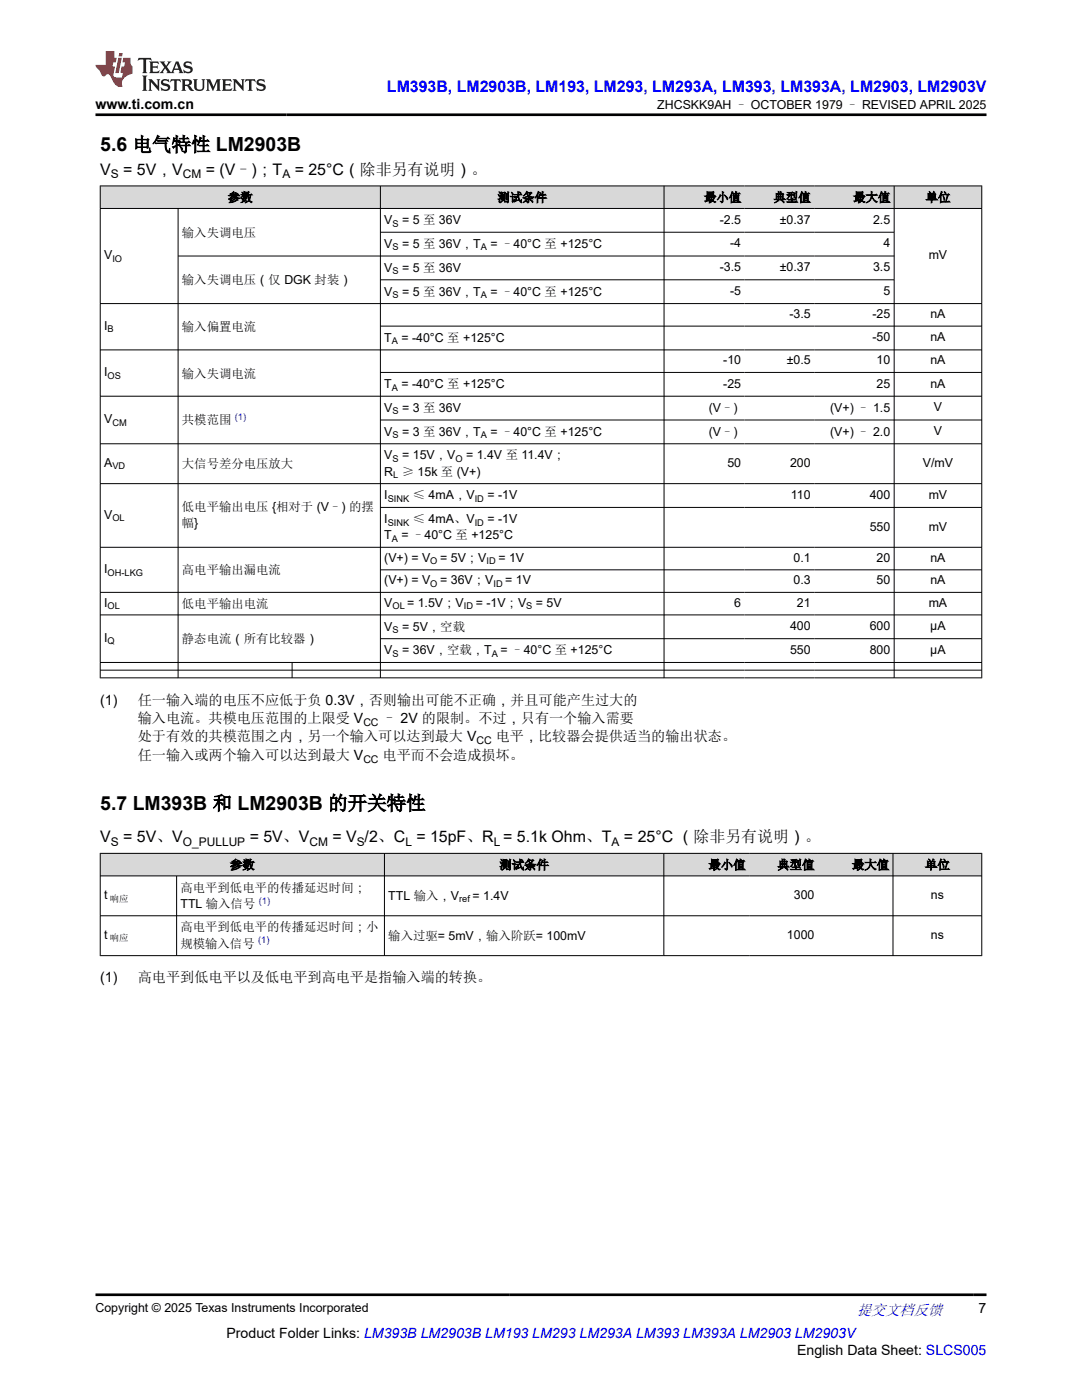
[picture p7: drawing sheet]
<svg xmlns="http://www.w3.org/2000/svg" width="216mm" height="279mm" viewBox="0 0 216 279" stroke-linecap="round" stroke-linejoin="round" font-family="sans-serif">
<defs><g id="words">
<g font-size="3.9">
<text x="20" y="30.2">5.6 电气特性 LM2903B</text>
<text x="20" y="161.6">5.7 LM393B 和 LM2903B 的开关特性</text>
</g>
<text font-size="3.2" fill="#00f" x="77.2" y="18.3">LM393B, LM2903B, LM193, LM293, LM293A, LM393, LM393A, LM2903, LM2903V</text>
<g font-size="3.2">
<text x="20" y="34.9">V</text>
<text x="24.6" y="34.9">= 5V，V</text>
<text x="41.1" y="34.9">= (V–)；T</text>
<text x="58.8" y="34.9">= 25°C（除非另有说明）。</text>
<text x="20" y="168.1">V</text>
<text x="24.6" y="168.1">= 5V、V</text>
<text x="49.8" y="168.1">= 5V、V</text>
<text x="66.3" y="168.1">= V /2、C = 15pF、R = 5.1k Ohm、T</text>
<text x="124.5" y="168.1">= 25°C （除非另有说明）。</text>
</g>
<text font-size="3" fill="#00f" x="171" y="262.4">提交文档反馈</text>
<g font-size="2.8">
<text x="19" y="21.7">www.ti.com.cn</text>
<text x="20" y="140.6">(1)</text>
<text x="27.5" y="140.6">任一输入端的电压不应低于负 0.3V，否则输出可能不正确，并且可能产生过大的</text>
<text x="27.5" y="144.3">输入电流。共模电压范围的上限受 V</text>
<text x="27.5" y="148">处于有效的共模范围之内，另一个输入可以达到最大 V</text>
<text x="76.3" y="144.3">– 2V 的限制。不过，只有一个输入需要</text>
<text x="98.9" y="148">电平，比较器会提供适当的输出状态。</text>
<text x="27.5" y="151.6">任一输入或两个输入可以达到最大 V</text>
<text x="76.3" y="151.6">电平而不会造成损坏。</text>
<text x="20" y="196.1">(1)</text>
<text x="27.5" y="196.1">高电平到低电平以及低电平到高电平是指输入端的转换。</text>
<text x="195.3" y="262.1">7</text>
<text x="45.2" y="266.9">Product Folder Links: LM393B LM2903B LM193 LM293 LM293A LM393 LM393A LM2903 LM2903V</text>
<text x="159" y="270.3">English Data Sheet: SLCS005</text>
</g>
<g font-size="2.5">
<text x="131.2" y="21.8">ZHCSKK9AH – OCTOBER 1979 – REVISED APRIL 2025</text>
<text x="45.5" y="40.2">参数</text>
<text x="99.3" y="40.2">测试条件</text>
<text x="140.5" y="40.2">最小值</text>
<text x="154.4" y="40.2">典型值</text>
<text x="170.2" y="40.2">最大值</text>
<text x="184.7" y="40.2">单位</text>
<text x="36.3" y="47.2">输入失调电压</text>
<text x="76.7" y="44.7">V</text>
<text x="80.2" y="44.7">= 5 至 36V</text>
<text x="143.6" y="44.6">-2.5</text>
<text x="155.6" y="44.6">±0.37</text>
<text x="174.2" y="44.6">2.5</text>
<text x="20.8" y="51.7">V</text>
<text x="76.7" y="49.5">V</text>
<text x="80.2" y="49.5">= 5 至 36V，T</text>
<text x="97.9" y="49.5">= –40°C 至 +125°C</text>
<text x="145.7" y="49.4">-4</text>
<text x="176.3" y="49.4">4</text>
<text x="185.3" y="51.7">mV</text>
<text x="36.3" y="56.6">输入失调电压（仅 DGK 封装）</text>
<text x="76.7" y="54.2">V</text>
<text x="76.7" y="59">V</text>
<text x="80.2" y="54.2">= 5 至 36V</text>
<text x="80.2" y="59">= 5 至 36V，T</text>
<text x="97.9" y="59">= –40°C 至 +125°C</text>
<text x="143.6" y="54.1">-3.5</text>
<text x="145.7" y="58.9">-5</text>
<text x="155.6" y="54.1">±0.37</text>
<text x="174.2" y="54.1">3.5</text>
<text x="176.3" y="58.9">5</text>
<text x="20.8" y="65.8">I</text>
<text x="157.5" y="63.5">-3.5</text>
<text x="174.1" y="63.5">-25</text>
<text x="185.6" y="63.5">nA</text>
<text x="36.3" y="66.1">输入偏置电流</text>
<text x="76.7" y="68.2">T</text>
<text x="80.1" y="68.2">= -40°C 至 +125°C</text>
<text x="174.1" y="68.1">-50</text>
<text x="185.6" y="68.1">nA</text>
<text x="20.8" y="75.1">I</text>
<text x="36.3" y="75.3">输入失调电流</text>
<text x="76.7" y="77.5">T</text>
<text x="80.1" y="77.5">= -40°C 至 +125°C</text>
<text x="144.3" y="72.7">-10</text>
<text x="144.3" y="77.3">-25</text>
<text x="157" y="72.7">±0.5</text>
<text x="174.9" y="72.7">10</text>
<text x="174.9" y="77.3">25</text>
<text x="185.6" y="72.7">nA</text>
<text x="185.6" y="77.3">nA</text>
<text x="76.7" y="82.2">V</text>
<text x="80.2" y="82.2">= 3 至 36V</text>
<text x="141.4" y="82.2">(V–)</text>
<text x="165.6" y="82.2">(V+) – 1.5</text>
<text x="186.3" y="82.1">V</text>
<text x="20.8" y="84.5">V</text>
<text x="36.3" y="84.6">共模范围</text>
<text x="76.7" y="87">V</text>
<text x="80.2" y="87">= 3 至 36V，T</text>
<text x="97.9" y="87">= –40°C 至 +125°C</text>
<text x="141.4" y="87">(V–)</text>
<text x="165.6" y="87">(V+) – 2.0</text>
<text x="186.3" y="86.8">V</text>
<text x="20.8" y="93.2">A</text>
<text x="36.3" y="93.4">大信号差分电压放大</text>
<text x="76.7" y="94.9">R ≥ 15k 至 (V+)</text>
<text x="76.7" y="91.7">V</text>
<text x="80.2" y="91.7">= 15V，V</text>
<text x="93" y="91.7">= 1.4V 至 11.4V；</text>
<text x="145.1" y="93.2">50</text>
<text x="157.6" y="93.2">200</text>
<text x="184.1" y="93.2">V/mV</text>
<text x="76.7" y="99.7">I</text>
<text x="82.4" y="99.7">≤ 4mA，V</text>
<text x="97.3" y="99.7">= -1V</text>
<text x="157.8" y="99.5">110</text>
<text x="173.5" y="99.5">400</text>
<text x="185.3" y="99.5">mV</text>
<text x="20.8" y="103.5">V</text>
<text x="36.3" y="102">低电平输出电压 {相对于 (V–) 的摆</text>
<text x="36.3" y="105.2">幅}</text>
<text x="76.7" y="107.6">T</text>
<text x="76.7" y="104.4">I</text>
<text x="80.1" y="107.6">= –40°C 至 +125°C</text>
<text x="82.4" y="104.4">≤ 4mA、V</text>
<text x="97.3" y="104.4">= -1V</text>
<text x="173.5" y="105.9">550</text>
<text x="185.3" y="105.9">mV</text>
<text x="76.7" y="112.1">(V+) = V</text>
<text x="87.8" y="112.1">= 5V；V</text>
<text x="99.5" y="112.1">= 1V</text>
<text x="158.3" y="112.1">0.1</text>
<text x="174.9" y="112.1">20</text>
<text x="185.6" y="112.1">nA</text>
<text x="20.8" y="114.4">I</text>
<text x="36.3" y="114.6">高电平输出漏电流</text>
<text x="76.7" y="116.6">(V+) = V</text>
<text x="87.8" y="116.6">= 36V；V</text>
<text x="100.8" y="116.6">= 1V</text>
<text x="158.3" y="116.6">0.3</text>
<text x="174.9" y="116.6">50</text>
<text x="185.6" y="116.6">nA</text>
<text x="20.8" y="121.1">I</text>
<text x="36.3" y="121.4">低电平输出电流</text>
<text x="76.7" y="121.1">V</text>
<text x="76.7" y="125.9">V</text>
<text x="80.2" y="125.9">= 5V，空载</text>
<text x="81.2" y="121.1">= 1.5V；V</text>
<text x="94.9" y="121.1">= -1V；V</text>
<text x="106.9" y="121.1">= 5V</text>
<text x="146.5" y="121.1">6</text>
<text x="157.6" y="125.7">400</text>
<text x="159" y="121.1">21</text>
<text x="173.5" y="125.7">600</text>
<text x="185.3" y="121.1">mA</text>
<text x="185.6" y="125.7">µA</text>
<text x="20.8" y="128.1">I</text>
<text x="36.3" y="128.2">静态电流（所有比较器）</text>
<text x="76.7" y="130.6">V</text>
<text x="80.2" y="130.6">= 36V，空载，T</text>
<text x="99.9" y="130.6">= –40°C 至 +125°C</text>
<text x="157.6" y="130.5">550</text>
<text x="173.5" y="130.5">800</text>
<text x="185.6" y="130.5">µA</text>
<text x="45.9" y="173.4">参数</text>
<text x="99.6" y="173.4">测试条件</text>
<text x="141.4" y="173.4">最小值</text>
<text x="155.1" y="173.4">典型值</text>
<text x="170" y="173.4">最大值</text>
<text x="184.6" y="173.4">单位</text>
<text x="20.8" y="179.4">t</text>
<text x="36" y="177.9">高电平到低电平的传播延迟时间；</text>
<text x="77.5" y="179.5">TTL 输入，V</text>
<text x="94.3" y="179.5">= 1.4V</text>
<text x="158.4" y="179.4">300</text>
<text x="185.7" y="179.4">ns</text>
<text x="36" y="181.2">TTL 输入信号</text>
<text x="36" y="185.9">高电平到低电平的传播延迟时间；小</text>
<text x="20.8" y="187.4">t</text>
<text x="36" y="189.1">规模输入信号</text>
<text x="77.5" y="187.5">输入过驱= 5mV，输入阶跃= 100mV</text>
<text x="157" y="187.4">1000</text>
<text x="185.7" y="187.4">ns</text>
<text x="19" y="261.8">Copyright © 2025 Texas Instruments Incorporated</text>
</g>
<g font-size="2.4">
<text x="22.1" y="35.5">S</text>
<text x="36.5" y="35.5">CM</text>
<text x="56.3" y="35.5">A</text>
<text x="22.1" y="168.7">S</text>
<text x="36.5" y="168.7">O_PULLUP</text>
<text x="61.7" y="168.7">CM</text>
<text x="71.2" y="168.7">S</text>
<text x="80.9" y="168.7">L</text>
<text x="98.5" y="168.7">L</text>
<text x="122" y="168.7">A</text>
</g>
<g font-size="2.1">
<text x="72.5" y="144.9">CC</text>
<text x="95.1" y="148.5">CC</text>
<text x="72.5" y="152.2">CC</text>
</g>
<g font-size="1.9">
<text x="78.3" y="45.2">S</text>
<text x="22.4" y="52.2">IO</text>
<text x="78.3" y="50">S</text>
<text x="96" y="50">A</text>
<text x="78.3" y="54.7">S</text>
<text x="78.3" y="59.5">S</text>
<text x="96" y="59.5">A</text>
<text x="21.5" y="66.3">B</text>
<text x="78.2" y="68.7">A</text>
<text x="21.5" y="75.6">OS</text>
<text x="78.2" y="78">A</text>
<text x="78.3" y="82.7">S</text>
<text x="22.4" y="85">CM</text>
<text x="78.3" y="87.5">S</text>
<text x="96" y="87.5">A</text>
<text x="22.4" y="93.7">VD</text>
<text x="78.3" y="92.2">S</text>
<text x="78.5" y="95.4">L</text>
<text x="90.9" y="92.2">O</text>
<text x="77.4" y="100.2">SINK</text>
<text x="94.7" y="100.2">ID</text>
<text x="22.4" y="104">OL</text>
<text x="77.4" y="104.9">SINK</text>
<text x="94.7" y="104.9">ID</text>
<text x="78.2" y="108.1">A</text>
<text x="85.9" y="112.6">O</text>
<text x="97.1" y="112.6">ID</text>
<text x="21.5" y="114.9">OH-LKG</text>
<text x="85.9" y="117.1">O</text>
<text x="98.5" y="117.1">ID</text>
<text x="21.5" y="121.6">OL</text>
<text x="78.3" y="121.6">OL</text>
<text x="92.6" y="121.6">ID</text>
<text x="105" y="121.6">S</text>
<text x="21.5" y="128.6">Q</text>
<text x="78.3" y="126.3">S</text>
<text x="78.3" y="131.1">S</text>
<text x="98.1" y="131.1">A</text>
<text x="21.9" y="179.9">响应</text>
<text x="91.6" y="180">ref</text>
<text x="21.9" y="187.9">响应</text>
</g>
<g font-size="1.9" fill="#00f">
<text x="46.9" y="83.8">(1)</text>
<text x="51.6" y="180.3">(1)</text>
<text x="51.5" y="188.3">(1)</text>
</g>
</g></defs>
<g fill="#d8d8d8">
<path d="M20 37.1h175.9v4.5h-175.9z" fill-rule="evenodd"/>
<path d="M20.1 37.2h55.7v4.3h-55.7z" fill-rule="evenodd"/>
<path d="M76 37.2h56.4v4.3h-56.4z" fill-rule="evenodd"/>
<path d="M132.6 37.2h16v4.3h-16z" fill-rule="evenodd"/>
<path d="M148.6 37.2h13.9v4.3h-13.9z" fill-rule="evenodd"/>
<path d="M162.5 37.2h15.9v4.3h-15.9z" fill-rule="evenodd"/>
<path d="M178.5 37.2h17.3v4.3h-17.3z" fill-rule="evenodd"/>
</g>
<g fill="none" stroke="#000" stroke-width=".2">
<path d="M19.9 37.1h176.1M20 37v98.3M75.9 37v98.3M132.5 37v98.3M178.4 37v98.3M195.9 37v98.3M19.9 41.6h176.1M35.5 41.6v93.7M75.9 46.3h102.6M75.9 55.8h102.6M178.5 51.1h-143M19.9 60.6h176.1"/>
<path d="M19.9 69.8h176.1M19.9 79.1h176.1M75.9 65.1h120.1M75.9 74.3h120.1M19.9 88.6h176.1M19.9 96.5h176.1M75.9 83.8h120.1M19.9 118.2h176.1M75.9 101.3h120.1M75.9 113.7h120.1M196 109.2h-176.1M19.9 122.7h176.1"/>
<path d="M19.9 132.2h176.1M19.9 133.7h176.1M19.9 135.3h176.1M58.3 132.2v3.1M75.9 127.5h120.1"/>
</g>
<g fill="#d8d8d8">
<path d="M20 170.3h175.9v4.5h-175.9z" fill-rule="evenodd"/>
<path d="M20.1 170.4h56.5v4.3h-56.5z" fill-rule="evenodd"/>
<path d="M76.8 170.4h55.6v4.3h-55.6z" fill-rule="evenodd"/>
<path d="M132.5 170.4h17v4.3h-17z" fill-rule="evenodd"/>
<path d="M149.5 170.4h13.7v4.3h-13.7z" fill-rule="evenodd"/>
<path d="M163.2 170.4h14.9v4.3h-14.9z" fill-rule="evenodd"/>
<path d="M178.2 170.4h17.6v4.3h-17.6z" fill-rule="evenodd"/>
</g>
<path d="M19.9 170.3h176.1M19.9 174.8h176.1M20 170.2v20.6M35.2 174.8v16M76.7 170.2v20.6M132.5 170.2v20.6M178.2 170.2v20.6M195.9 170.2v20.6M19.9 182.8h176.1M19.9 190.7h176.1" fill="none" stroke="#000" stroke-width=".2"/>
<path d="M27.7 11.6l-.2 .5 .5-.2h.6v.1v2.2l-.2 .4h1l-.2-.4v-2.2v-.1h.5l.5 .2-.1-.5zM29.8 12.3l.2 .4v1.5l-.2 .4h1.9l.1-.6a1.08 1.08 0 0 1-1.3 .2v-.7h.6l.4 .2v-.7l-.4 .2h-.6v-.5l.2-.2a1 1 0 0 1 1 .3l-.1-.5zM31.8 12.3l1 1.1-1 1.2h.9l-.2-.2 .4-.8 .5 .8-.2 .2h1.6l-.2-.2 .1-.5h1l.1 .5-.1 .2h.9l-.2-.3-.8-2h-.5l-1 2.2-.8-1.1 .9-1.1h-.8l.2 .2-.5 .6-.3-.6 .1-.2zM35.2 12.7l.4 1h-.8zM36.8 12.4a.65 .65 0 0 0-.2 .7 .65 .65 0 0 0 .6 .5l.7 .1 .1 .3a.79 .79 0 0 1-.7 .4 .79 .79 0 0 1-.7-.5l.1 .7 .2-.1a.93 .93 0 0 0 1.1 .1 .93 .93 0 0 0 .4-1 1.46 1.46 0 0 0-1.2-.6l-.1-.3a1.09 1.09 0 0 1 1.2 .2l-.2-.6-.1 .1-.6-.2zM28.4 15.1l.2 .4v2.2l-.2 .4h1l-.2-.4v-2.2l.2-.4zM29.6 15.8l.2 .4v1.5l-.2 .4h.8l-.3-.4v-1.3l1.7 1.8v-2l.2-.4h-.8l.2 .2 .1 1.1-1.2-1.3zM32.3 15.9a.65 .65 0 0 0-.2 .8 .65 .65 0 0 0 .7 .4l.6 .2 .1 .2a.79 .79 0 0 1-.7 .4 .79 .79 0 0 1-.7-.5l.1 .7 .2-.1a.93 .93 0 0 0 1.1 .1 .93 .93 0 0 0 .4-.9 1.46 1.46 0 0 0-1.2-.6l-.1-.4a1.09 1.09 0 0 1 1.2 .2l-.2-.6-.1 .1-.6-.1zM34.1 15.8l-.1 .6a.63 .63 0 0 1 .7-.3l.1 1.6-.3 .4h1l-.2-.4v-1.6a.66 .66 0 0 1 .8 .3l-.1-.6zM36.2 15.8l.2 .4v1.5l-.2 .4h.9l-.2-.2v-.7h.5l.1 .2a.79 .79 0 0 0 1.2 .6l-1-.9a.61 .61 0 0 0 .6-.6 .61 .61 0 0 0-.5-.7zM36.9 16.1h.2a.47 .47 0 0 1 .5 .1 .47 .47 0 0 1 .1 .5l-.2 .1-.6 .1zM38.5 15.8l.2 .2a2.27 2.27 0 0 0 .4 2 1.04 1.04 0 0 0 1.7-.7v-1.3l.2-.2h-.8l.2 .4v1.1a.6 .6 0 0 1-.6 .6 .6 .6 0 0 1-.6-.6v-1.1l.3-.4zM41.1 15.8l.2 .4v1.5l-.2 .4h.7l-.2-.4v-1.4l.9 1.9 .8-1.9v1.4l-.2 .4h1l-.3-.4v-1.5l.3-.4h-.8l-.7 1.5-.7-1.5zM44.3 15.8l.2 .4v1.5l-.2 .4h1.9l.1-.6a1.09 1.09 0 0 1-1.3 .2v-.7h.6l.4 .2v-.6l-.4 .2h-.6v-.6l.2-.1a1.01 1.01 0 0 1 1 .3l-.1-.6zM46.4 15.8l.3 .4v1.5l-.3 .4h.8l-.2-.4v-1.3l1.6 1.8v-2l.2-.4h-.7l.2 .2v1.1l-1.2-1.3zM49 15.8l-.1 .6a.63 .63 0 0 1 .8-.3v1.6l-.3 .4h1l-.2-.4v-1.6a.66 .66 0 0 1 .8 .3l-.1-.6zM51.4 15.9a.65 .65 0 0 0-.2 .8 .65 .65 0 0 0 .6 .4l.6 .2 .2 .2a.79 .79 0 0 1-.8 .4 .79 .79 0 0 1-.6-.5l.1 .7 .2-.1a.93 .93 0 0 0 1 .1 .93 .93 0 0 0 .5-.9 1.46 1.46 0 0 0-1.3-.6l-.1-.4a1.09 1.09 0 0 1 1.3 .2l-.2-.6-.2 .1-.5-.1z" fill="#231f20"/>
<path d="M21.1 10.2v2.8h-2.1l.1 .3 .9 1a.95 .95 0 0 0 .9 .9 .59 .59 0 0 1 .6-.4 .59 .59 0 0 1 .5 .4l.4 .7a1.59 1.59 0 0 0 2.1 1.4 1.61 1.61 0 0 1 1-2.3l1-.3-.1-1.5a1.59 1.59 0 0 1-.4-1.7h-1.4l-.2 .9h.5l-.1 .9h-.5l-.2 1v.2l.4 .1-.2 .9h-.6a.73 .73 0 0 1-1.1-.7l.3-1.5h-.5l.2-.9h.5l.2-.9h-.5v-1.3zM23.6 11.5l-.6 3.1h.7l.6-3.1zM23.8 10.6l-.1 .6h.7l.1-.6z" fill="#ed1c24"/>
<path d="M19 22.9h177.8M19 258.4h177.8" fill="none" stroke="#000" stroke-width=".53"/>
<use href="#words"/>
</svg>
